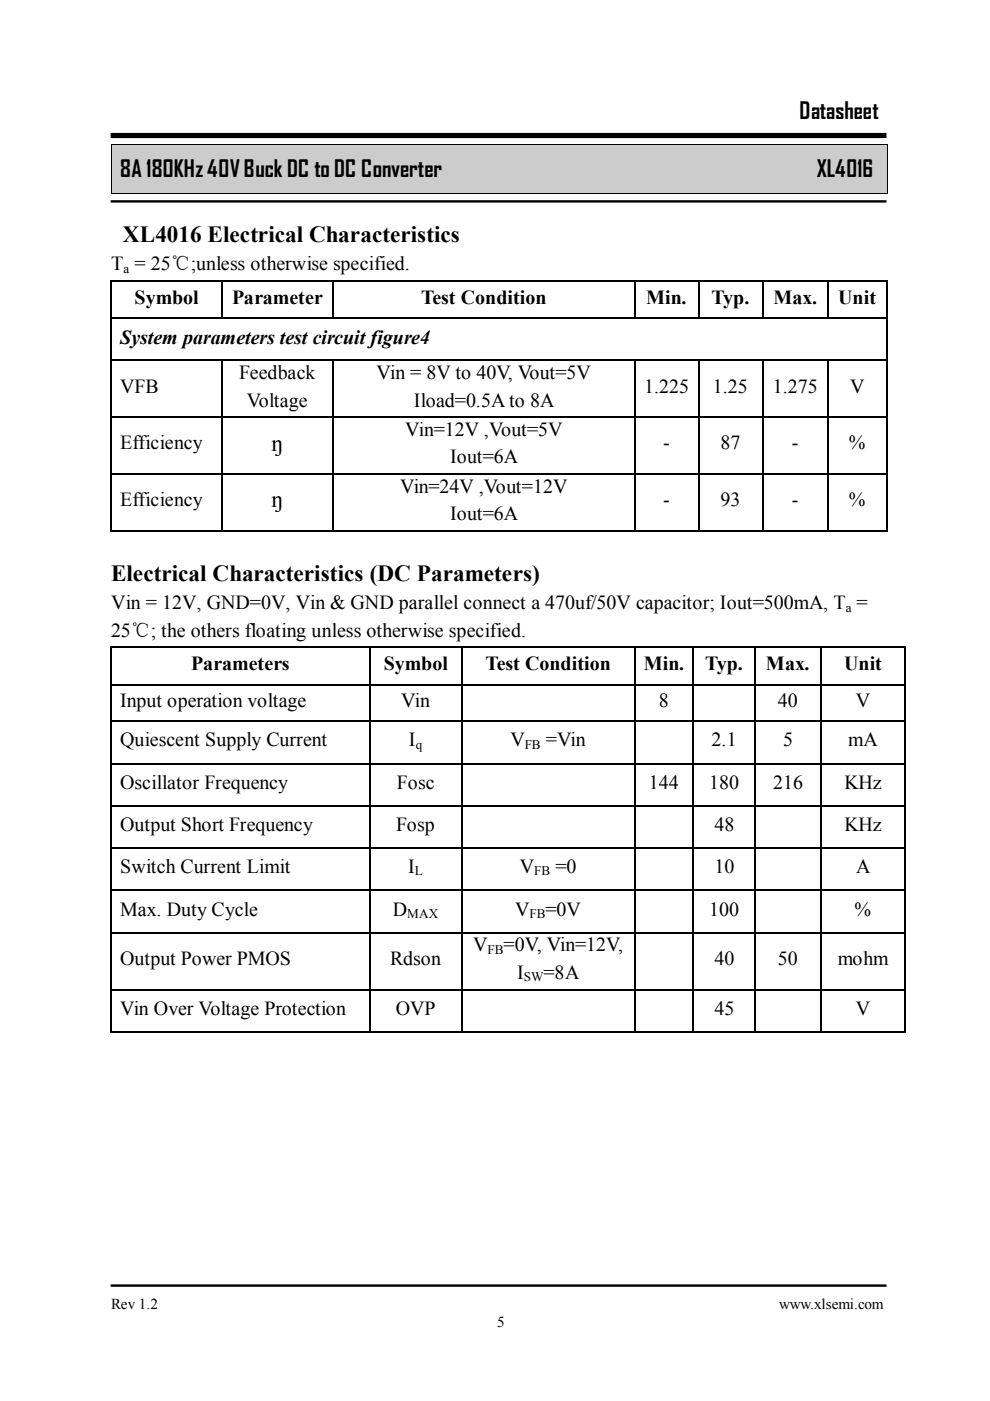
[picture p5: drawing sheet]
<svg xmlns="http://www.w3.org/2000/svg" width="210mm" height="297mm" viewBox="0 0 210 297" stroke-linecap="round" stroke-linejoin="round" font-family="sans-serif">
<defs><g id="words">
<g font-size="4.9">
<text x="169.5" y="25.2">Datasheet</text>
<text x="25.5" y="37.6">8A 180KHz40VBuck DC to DC Converter</text>
<text x="173.2" y="37.6">XL4016</text>
<text x="26.1" y="51.3">XL4016 Electrical Characteristics</text>
<text x="57.6" y="95.5">ŋ</text>
<text x="57.6" y="107.6">ŋ</text>
<text x="23.5" y="123.1">Electrical Characteristics (DC Parameters)</text>
</g>
<g font-size="4.2">
<text x="23.5" y="57.3">T = 25℃;unless otherwise specified.</text>
<text x="28.5" y="64.5">Symbol</text>
<text x="49.2" y="64.5">Parameter</text>
<text x="89.3" y="64.5">Test Condition</text>
<text x="137" y="64.5">Min.</text>
<text x="150.9" y="64.5">Typ.</text>
<text x="164" y="64.5">Max.</text>
<text x="177.7" y="64.5">Unit</text>
<text x="25.5" y="72.9">System parameters test circuit figure4</text>
<text x="25.5" y="83.3">VFB</text>
<text x="50.7" y="80.4">Feedback</text>
<text x="79.8" y="80.4">Vin = 8V to 40V, Vout=5V</text>
<text x="136.6" y="83.3">1.225</text>
<text x="151.1" y="83.3">1.25</text>
<text x="163.8" y="83.3">1.275</text>
<text x="180.3" y="83.3">V</text>
<text x="52.3" y="86.2">Voltage</text>
<text x="87.7" y="86.2">Iload=0.5A to 8A</text>
<text x="25.5" y="95.3">Efficiency</text>
<text x="85.9" y="92.4">Vin=12V ,Vout=5V</text>
<text x="140.6" y="95.3">-</text>
<text x="152.7" y="95.3">87</text>
<text x="167.9" y="95.3">-</text>
<text x="180" y="95.3">%</text>
<text x="95.4" y="98.2">Iout=6A</text>
<text x="25.5" y="107.3">Efficiency</text>
<text x="84.8" y="104.4">Vin=24V ,Vout=12V</text>
<text x="140.6" y="107.3">-</text>
<text x="152.7" y="107.3">93</text>
<text x="167.9" y="107.3">-</text>
<text x="180" y="107.3">%</text>
<text x="95.4" y="110.3">Iout=6A</text>
<text x="23.5" y="129.1">Vin = 12V, GND=0V, Vin &amp; GND parallel connect a 470uf/50V capacitor; Iout=500mA, T =</text>
<text x="23.5" y="135">25℃; the others floating unless otherwise specified.</text>
<text x="40.6" y="142.1">Parameters</text>
<text x="81.4" y="142.1">Symbol</text>
<text x="103" y="142.1">Test Condition</text>
<text x="136.5" y="142.1">Min.</text>
<text x="149.5" y="142.1">Typ.</text>
<text x="162.4" y="142.1">Max.</text>
<text x="179" y="142.1">Unit</text>
<text x="25.5" y="149.9">Input operation voltage</text>
<text x="85.1" y="149.9">Vin</text>
<text x="139.7" y="149.9">8</text>
<text x="164.9" y="149.9">40</text>
<text x="181.4" y="149.9">V</text>
<text x="25.5" y="158.3">Quiescent Supply Current</text>
<text x="86.7" y="158.3">I</text>
<text x="108.2" y="158.3">V</text>
<text x="115.7" y="158.3">=Vin</text>
<text x="150.9" y="158.3">2.1</text>
<text x="166" y="158.3">5</text>
<text x="179.8" y="158.3">mA</text>
<text x="25.5" y="167.2">Oscillator Frequency</text>
<text x="84.2" y="167.2">Fosc</text>
<text x="137.6" y="167.2">144</text>
<text x="150.4" y="167.2">180</text>
<text x="163.9" y="167.2">216</text>
<text x="179.1" y="167.2">KHz</text>
<text x="25.5" y="176.1">Output Short Frequency</text>
<text x="84" y="176.1">Fosp</text>
<text x="151.5" y="176.1">48</text>
<text x="179.1" y="176.1">KHz</text>
<text x="25.5" y="185.1">Switch Current Limit</text>
<text x="86.5" y="185.1">I</text>
<text x="110.2" y="185.1">V</text>
<text x="117.8" y="185.1">=0</text>
<text x="151.5" y="185.1">10</text>
<text x="181.5" y="185.1">A</text>
<text x="25.5" y="194.2">Max. Duty Cycle</text>
<text x="83.3" y="194.2">D</text>
<text x="109.2" y="194.2">V</text>
<text x="115.7" y="194.2">=0V</text>
<text x="150.4" y="194.2">100</text>
<text x="181.2" y="194.2">%</text>
<text x="100.3" y="201.7">V</text>
<text x="106.8" y="201.7">=0V, Vin=12V,</text>
<text x="25.5" y="204.6">Output Power PMOS</text>
<text x="82.7" y="204.6">Rdson</text>
<text x="109.6" y="207.5">I</text>
<text x="115.2" y="207.5">=8A</text>
<text x="151.5" y="204.6">40</text>
<text x="164.9" y="204.6">50</text>
<text x="177.6" y="204.6">mohm</text>
<text x="25.5" y="215.3">Vin Over Voltage Protection</text>
<text x="83.9" y="215.3">OVP</text>
<text x="151.5" y="215.3">45</text>
<text x="181.4" y="215.3">V</text>
</g>
<g font-size="3.2">
<text x="23.5" y="277.6">Rev 1.2</text>
<text x="105.4" y="281.3">5</text>
<text x="165.2" y="277.6">www.xlsemi.com</text>
</g>
<g font-size="2.8">
<text x="26.2" y="57.9">a</text>
<text x="179.3" y="129.7">a</text>
<text x="88.1" y="158.8">q</text>
<text x="111.3" y="158.8">FB</text>
<text x="88" y="185.6">L</text>
<text x="113.3" y="185.6">FB</text>
<text x="86.4" y="194.7">MAX</text>
<text x="112.3" y="194.7">FB</text>
<text x="103.4" y="202.2">FB</text>
<text x="111.1" y="208.1">SW</text>
</g>
</g></defs>
<g fill="#ccc">
<path d="M23.6 30.8h164.5v10.1h-164.5z"/>
<path d="M25.5 32.9h160.9v5.9h-160.9z"/>
</g>
<g fill="#000">
<path d="M23.5 30.6h.1v.2h-.1zM188.1 30.6h.2v.2h-.2zM23.4 59.4h.3v.3h-.3zM23.5 40.9h.1v.2h-.1zM46.9 59.4h.3v.3h-.3zM70.4 59.4h.3v.3h-.3zM134.5 59.4h.3v.3h-.3zM148 59.4h.3v.3h-.3zM161.5 59.4h.4v.3h-.4zM175.4 59.4h.4v.3h-.4zM187.9 59.4h.3v.3h-.3zM188.1 40.9h.2v.2h-.2z"/>
<path d="M23.4 67.3h.3v.4h-.3zM23.4 76.2h.3v.4h-.3zM46.9 67.3h.3v.4h-.3zM46.9 76.2h.3v.4h-.3zM70.4 67.3h.3v.4h-.3zM70.4 76.2h.3v.4h-.3zM134.5 67.3h.3v.4h-.3zM134.5 76.2h.3v.4h-.3zM148 67.3h.3v.4h-.3zM148 76.2h.3v.4h-.3zM161.5 67.3h.4v.4h-.4zM161.5 76.2h.4v.4h-.4z"/>
<path d="M175.4 67.3h.4v.4h-.4zM175.4 76.2h.4v.4h-.4zM187.9 67.3h.3v.4h-.3zM187.9 76.2h.3v.4h-.3zM23.4 88.3h.3v.3h-.3zM46.9 88.3h.3v.3h-.3zM70.4 88.3h.3v.3h-.3zM134.5 88.3h.3v.3h-.3zM148 88.3h.3v.3h-.3zM161.5 88.3h.4v.3h-.4zM175.4 88.3h.4v.3h-.4zM187.9 88.3h.3v.3h-.3z"/>
<path d="M23.4 100.3h.3v.3h-.3zM23.4 112.4h.3v.3h-.3zM46.9 100.3h.3v.3h-.3zM46.9 112.4h.3v.3h-.3zM70.4 100.3h.3v.3h-.3zM70.4 112.4h.3v.3h-.3zM134.5 100.3h.3v.3h-.3zM134.5 112.4h.3v.3h-.3zM148 100.3h.3v.3h-.3zM148 112.4h.3v.3h-.3zM161.5 100.3h.4v.3h-.4zM161.5 112.4h.4v.3h-.4z"/>
<path d="M175.4 100.3h.4v.3h-.4zM175.4 112.4h.4v.3h-.4zM187.9 100.3h.3v.3h-.3zM187.9 112.4h.3v.3h-.3zM23.4 137h.3v.4h-.3zM78.2 137h.4v.4h-.4zM97.8 137h.3v.4h-.3zM134.5 137h.3v.4h-.3zM146.8 137h.4v.4h-.4zM159.9 137h.4v.4h-.4zM174 137h.3v.4h-.3zM191.8 137h.3v.4h-.3z"/>
<path d="M23.4 145h.3v.3h-.3zM23.4 152.8h.3v.3h-.3zM78.2 145h.4v.3h-.4zM78.2 152.8h.4v.3h-.4zM97.8 145h.3v.3h-.3zM97.8 152.8h.3v.3h-.3zM134.5 145h.3v.3h-.3zM134.5 152.8h.3v.3h-.3zM146.8 145h.4v.3h-.4zM146.8 152.8h.4v.3h-.4zM159.9 145h.4v.3h-.4zM159.9 152.8h.4v.3h-.4z"/>
<path d="M174 145h.3v.3h-.3zM174 152.8h.3v.3h-.3zM191.8 145h.3v.3h-.3zM191.8 152.8h.3v.3h-.3zM23.4 161.7h.3v.4h-.3zM23.4 170.6h.3v.4h-.3zM23.4 179.6h.3v.3h-.3zM78.2 161.7h.4v.4h-.4zM78.2 170.6h.4v.4h-.4zM78.2 179.6h.4v.3h-.4zM97.8 161.7h.3v.4h-.3zM97.8 170.6h.3v.4h-.3z"/>
<path d="M97.8 179.6h.3v.3h-.3zM134.5 161.7h.3v.4h-.3zM134.5 170.6h.3v.4h-.3zM134.5 179.6h.3v.3h-.3zM146.8 161.7h.4v.4h-.4zM146.8 170.6h.4v.4h-.4zM146.8 179.6h.4v.3h-.4zM159.9 161.7h.4v.4h-.4zM159.9 170.6h.4v.4h-.4zM159.9 179.6h.4v.3h-.4zM174 161.7h.3v.4h-.3zM174 170.6h.3v.4h-.3z"/>
<path d="M174 179.6h.3v.3h-.3zM191.8 161.7h.3v.4h-.3zM191.8 170.6h.3v.4h-.3zM191.8 179.6h.3v.3h-.3zM23.4 188.6h.3v.3h-.3zM23.4 197.6h.3v.3h-.3zM78.2 188.6h.4v.3h-.4zM78.2 197.6h.4v.3h-.4zM97.8 188.6h.3v.3h-.3zM97.8 197.6h.3v.3h-.3zM134.5 188.6h.3v.3h-.3zM134.5 197.6h.3v.3h-.3z"/>
<path d="M146.8 188.6h.4v.3h-.4zM146.8 197.6h.4v.3h-.4zM159.9 188.6h.4v.3h-.4zM159.9 197.6h.4v.3h-.4zM174 188.6h.3v.3h-.3zM174 197.6h.3v.3h-.3zM191.8 188.6h.3v.3h-.3zM191.8 197.6h.3v.3h-.3zM23.4 209.7h.3v.3h-.3zM23.4 218.7h.3v.4h-.3zM78.2 209.7h.4v.3h-.4zM78.2 218.7h.4v.4h-.4z"/>
<path d="M97.8 209.7h.3v.3h-.3zM97.8 218.7h.3v.4h-.3zM134.5 209.7h.3v.3h-.3zM134.5 218.7h.3v.4h-.3zM146.8 209.7h.4v.3h-.4zM146.8 218.7h.4v.4h-.4zM159.9 209.7h.4v.3h-.4zM159.9 218.7h.4v.4h-.4zM174 209.7h.3v.3h-.3zM174 218.7h.3v.4h-.3zM191.8 209.7h.3v.3h-.3zM191.8 218.7h.3v.4h-.3z"/>
</g>
<path d="M23.5 30.8v10.1M23.6 30.7h164.5M188.2 30.8v10.1M23.6 41h164.5" fill="none" stroke="#000" stroke-width=".21"/>
<path d="M23.5 28.7h164.5" fill="none" stroke="#000" stroke-width="1.1" stroke-linecap="butt"/>
<path d="M23.5 42.7h164.5M23.5 272.6h164.5" fill="none" stroke="#000" stroke-width=".51"/>
<g fill="none" stroke="#000" stroke-width=".34">
<path d="M23.5 59.7v7.6M23.7 59.5h23.2M47.1 59.7v7.6M47.2 59.5h23.2M70.5 59.7v7.6M70.7 59.5h63.8M134.6 59.7v7.6M134.8 59.5h13.2M148.2 59.7v7.6M148.3 59.5h13.2M161.7 59.7v7.6M161.9 59.5h13.5"/>
<path d="M175.6 59.7v7.6M175.8 59.5h12.1M188 59.7v7.6M23.5 67.7v8.5M23.5 76.6v11.7M23.7 67.5h23.2M23.7 76.4h23.2M47.1 76.6v11.7M47.2 67.5h23.2M47.2 76.4h23.2M70.5 76.6v11.7M70.7 67.5h63.8"/>
<path d="M70.7 76.4h63.8M134.6 76.6v11.7M134.8 67.5h13.2M134.8 76.4h13.2M148.2 76.6v11.7M148.3 67.5h13.2M148.3 76.4h13.2M161.7 76.6v11.7M161.9 67.5h13.5M161.9 76.4h13.5M175.6 76.6v11.7M175.8 67.5h12.1"/>
<path d="M175.8 76.4h12.1M188 67.7v8.5M188 76.6v11.7M23.5 88.6v11.7M23.7 88.4h23.2M47.1 88.6v11.7M47.2 88.4h23.2M70.5 88.6v11.7M70.7 88.4h63.8M134.6 88.6v11.7M134.8 88.4h13.2M148.2 88.6v11.7"/>
<path d="M148.3 88.4h13.2M161.7 88.6v11.7M161.9 88.4h13.5M175.6 88.6v11.7M175.8 88.4h12.1M188 88.6v11.7M23.5 100.6v11.8M23.7 100.4h23.2M23.7 112.6h23.2M47.1 100.6v11.8M47.2 100.4h23.2M47.2 112.6h23.2"/>
<path d="M70.5 100.6v11.8M70.7 100.4h63.8M70.7 112.6h63.8M134.6 100.6v11.8M134.8 100.4h13.2M134.8 112.6h13.2M148.2 100.6v11.8M148.3 100.4h13.2M148.3 112.6h13.2M161.7 100.6v11.8M161.9 100.4h13.5M161.9 112.6h13.5"/>
<path d="M175.6 100.6v11.8M175.8 100.4h12.1M175.8 112.6h12.1M188 100.6v11.8M23.5 137.4v7.6M23.7 137.2h54.5M78.4 137.4v7.6M78.6 137.2h19.2M98 137.4v7.6M98.1 137.2h36.4M134.6 137.4v7.6M134.8 137.2h12"/>
<path d="M147 137.4v7.6M147.2 137.2h12.7M160.1 137.4v7.6M160.3 137.2h13.7M174.2 137.4v7.6M174.3 137.2h17.5M191.9 137.4v7.6M23.5 145.3v7.5M23.5 153.1v8.6M23.7 145.1h54.5M23.7 152.9h54.5M78.4 145.3v7.5"/>
<path d="M78.4 153.1v8.6M78.6 145.1h19.2M78.6 152.9h19.2M98 145.3v7.5M98 153.1v8.6M98.1 145.1h36.4M98.1 152.9h36.4M134.6 145.3v7.5M134.6 153.1v8.6M134.8 145.1h12M134.8 152.9h12M147 145.3v7.5"/>
<path d="M147 153.1v8.6M147.2 145.1h12.7M147.2 152.9h12.7M160.1 145.3v7.5M160.1 153.1v8.6M160.3 145.1h13.7M160.3 152.9h13.7M174.2 145.3v7.5M174.2 153.1v8.6M174.3 145.1h17.5M174.3 152.9h17.5M191.9 145.3v7.5"/>
<path d="M191.9 153.1v8.6M23.5 162.1v8.5M23.5 171v8.6M23.5 179.9v8.7M23.7 161.9h54.5M23.7 170.8h54.5M23.7 179.8h54.5M78.4 162.1v8.5M78.4 171v8.6M78.4 179.9v8.7M78.6 161.9h19.2M78.6 170.8h19.2"/>
<path d="M78.6 179.8h19.2M98 162.1v8.5M98 171v8.6M98 179.9v8.7M98.1 161.9h36.4M98.1 170.8h36.4M98.1 179.8h36.4M134.6 162.1v8.5M134.6 171v8.6M134.6 179.9v8.7M134.8 161.9h12M134.8 170.8h12"/>
<path d="M134.8 179.8h12M147 162.1v8.5M147 171v8.6M147 179.9v8.7M147.2 161.9h12.7M147.2 170.8h12.7M147.2 179.8h12.7M160.1 162.1v8.5M160.1 171v8.6M160.1 179.9v8.7M160.3 161.9h13.7M160.3 170.8h13.7"/>
<path d="M160.3 179.8h13.7M174.2 162.1v8.5M174.2 171v8.6M174.2 179.9v8.7M174.3 161.9h17.5M174.3 170.8h17.5M174.3 179.8h17.5M191.9 162.1v8.5M191.9 171v8.6M191.9 179.9v8.7M23.5 188.9v8.7M23.5 197.9v11.8"/>
<path d="M23.7 188.8h54.5M23.7 197.7h54.5M78.4 188.9v8.7M78.4 197.9v11.8M78.6 188.8h19.2M78.6 197.7h19.2M98 188.9v8.7M98 197.9v11.8M98.1 188.8h36.4M98.1 197.7h36.4M134.6 188.9v8.7M134.6 197.9v11.8"/>
<path d="M134.8 188.8h12M134.8 197.7h12M147 188.9v8.7M147 197.9v11.8M147.2 188.8h12.7M147.2 197.7h12.7M160.1 188.9v8.7M160.1 197.9v11.8M160.3 188.8h13.7M160.3 197.7h13.7M174.2 188.9v8.7M174.2 197.9v11.8"/>
<path d="M174.3 188.8h17.5M174.3 197.7h17.5M191.9 188.9v8.7M191.9 197.9v11.8M23.5 210v8.7M23.7 209.8h54.5M23.7 218.9h54.5M78.4 210v8.7M78.6 209.8h19.2M78.6 218.9h19.2M98 210v8.7M98.1 209.8h36.4"/>
<path d="M98.1 218.9h36.4M134.6 210v8.7M134.8 209.8h12M134.8 218.9h12M147 210v8.7M147.2 209.8h12.7M147.2 218.9h12.7M160.1 210v8.7M160.3 209.8h13.7M160.3 218.9h13.7M174.2 210v8.7M174.3 209.8h17.5"/>
<path d="M174.3 218.9h17.5M191.9 210v8.7"/>
</g>
<use href="#words"/>
</svg>
